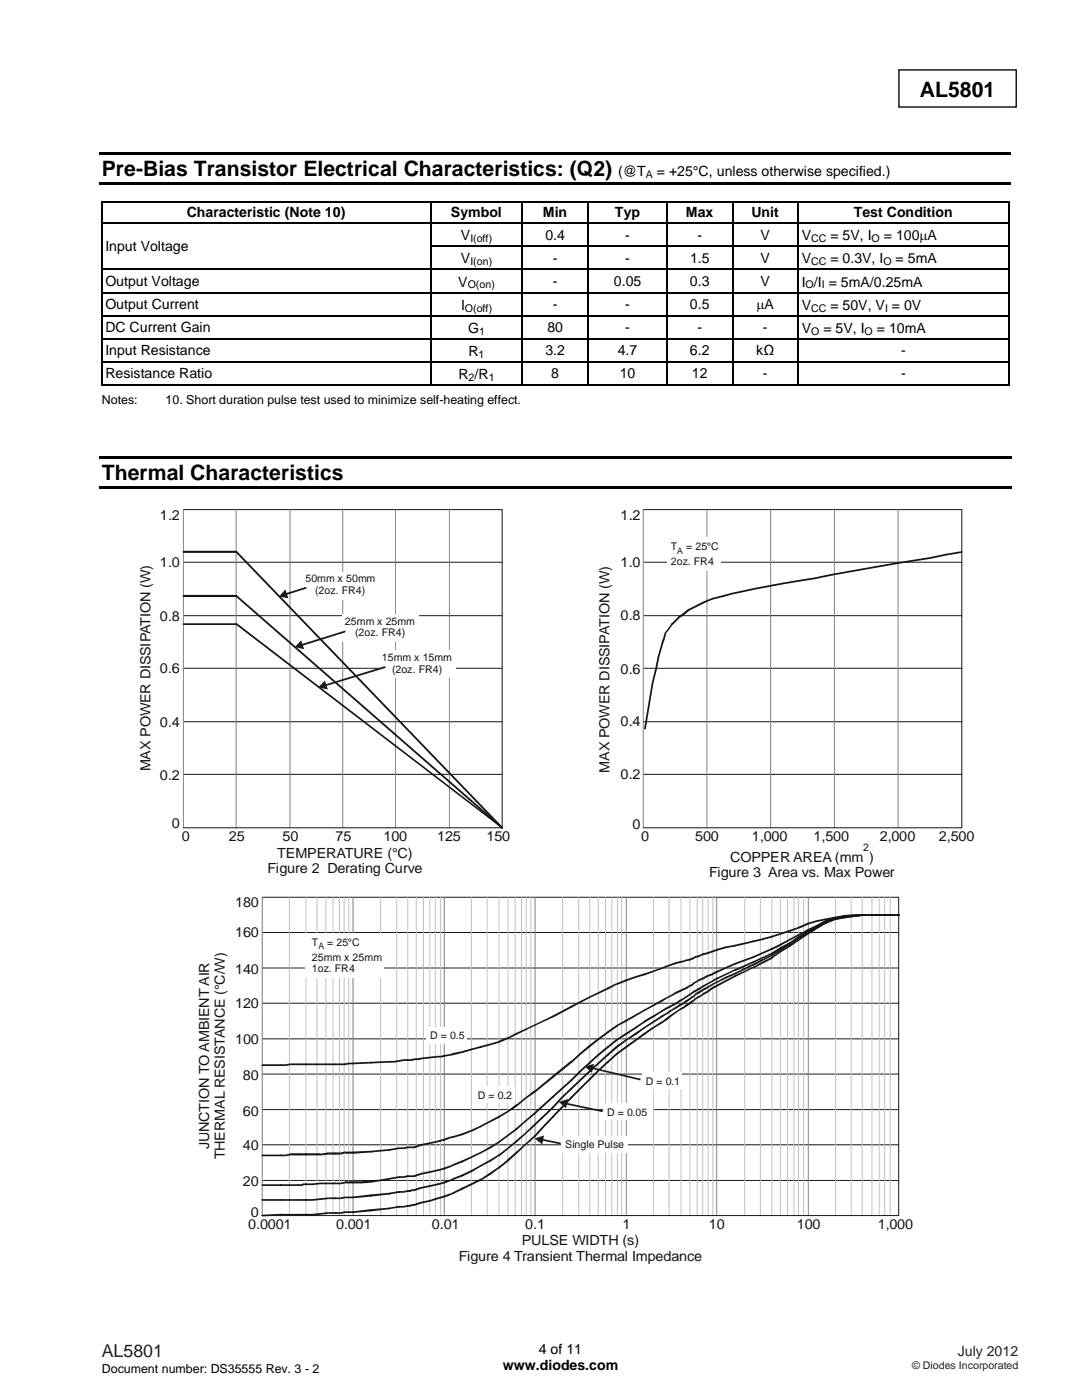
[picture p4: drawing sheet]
<svg xmlns="http://www.w3.org/2000/svg" width="216mm" height="279mm" viewBox="0 0 216 279" stroke-linecap="round" stroke-linejoin="round" font-family="sans-serif">
<defs><g id="words">
<g font-size="4.2">
<text x="183.6" y="19.3">AL5801</text>
<text x="20.3" y="35.2">Pre-Bias Transistor Electrical Characteristics: (Q2)</text>
<text x="20.3" y="95.8">Thermal Characteristics</text>
</g>
<text font-size="3.5" fill="#231f20" x="20.3" y="270.9">AL5801</text>
<g font-size="2.8">
<text x="123.4" y="35.2">(@T</text>
<text x="131.1" y="35.2">= +25°C, unless otherwise specified.)</text>
<text x="37.3" y="43.4">Characteristic (Note 10)</text>
<text x="90" y="43.4">Symbol</text>
<text x="92" y="47.9">V</text>
<text x="108.3" y="43.4">Min</text>
<text x="108.8" y="47.8">0.4</text>
<text x="122.7" y="43.4">Typ</text>
<text x="124.8" y="47.8">-</text>
<text x="136.9" y="43.4">Max</text>
<text x="139.2" y="47.8">-</text>
<text x="149.9" y="43.4">Unit</text>
<text x="151.8" y="47.8">V</text>
<text x="160" y="47.9">V</text>
<text x="165.7" y="47.9">= 5V, I</text>
<text x="170.4" y="43.4">Test Condition</text>
<text x="176.4" y="47.9">= 100μA</text>
<text x="21" y="50.1">Input Voltage</text>
<text x="92" y="52.6">V</text>
<text x="110.3" y="52.4">-</text>
<text x="124.8" y="52.4">-</text>
<text x="137.7" y="52.4">1.5</text>
<text x="151.8" y="52.4">V</text>
<text x="160" y="52.6">V</text>
<text x="165.7" y="52.6">= 0.3V, I</text>
<text x="178.7" y="52.6">= 5mA</text>
<text x="21" y="57">Output Voltage</text>
<text x="91.4" y="57.2">V</text>
<text x="110.3" y="57">-</text>
<text x="122.5" y="57">0.05</text>
<text x="137.7" y="57">0.3</text>
<text x="151.8" y="57">V</text>
<text x="160" y="57.2">I /I = 5mA/0.25mA</text>
<text x="21" y="61.7">Output Current</text>
<text x="92" y="61.8">I</text>
<text x="110.3" y="61.7">-</text>
<text x="124.8" y="61.7">-</text>
<text x="137.7" y="61.7">0.5</text>
<text x="151" y="61.8">μA</text>
<text x="160" y="61.8">V</text>
<text x="165.7" y="61.8">= 50V, V = 0V</text>
<text x="21" y="66.3">DC Current Gain</text>
<text x="21" y="70.9">Input Resistance</text>
<text x="93.4" y="66.4">G</text>
<text x="93.5" y="71.1">R</text>
<text x="108.8" y="70.9">3.2</text>
<text x="109.2" y="66.3">80</text>
<text x="123.3" y="70.9">4.7</text>
<text x="124.7" y="66.3">-</text>
<text x="137.7" y="70.9">6.2</text>
<text x="139.2" y="66.3">-</text>
<text x="150.9" y="70.9">kΩ</text>
<text x="152.2" y="66.3">-</text>
<text x="160" y="66.4">V</text>
<text x="164.3" y="66.4">= 5V, I</text>
<text x="175" y="66.4">= 10mA</text>
<text x="179.8" y="70.9">-</text>
<text x="21" y="75.5">Resistance Ratio</text>
<text x="91.5" y="75.7">R /R</text>
<text x="110" y="75.5">8</text>
<text x="123.7" y="75.5">10</text>
<text x="138.1" y="75.5">12</text>
<text x="152.2" y="75.5">-</text>
<text x="179.8" y="75.5">-</text>
<text x="100.3" y="273.5">www.diodes.com</text>
<text x="107.5" y="270.2">4 of 11</text>
</g>
<g font-size="2.8" fill="#131516">
<text x="31.9" y="103.7">1.2</text>
<text x="123.8" y="103.7">1.2</text>
<text x="31.9" y="113.2">1.0</text>
<text x="123.8" y="113.2">1.0</text>
<text x="31.9" y="124">0.8</text>
<text x="123.8" y="123.8">0.8</text>
<text x="31.9" y="134.4">0.6</text>
<text x="123.8" y="134.5">0.6</text>
<text x="31.9" y="145.1">0.4</text>
<text x="123.8" y="145">0.4</text>
<text x="30.1" y="153.9" transform="rotate(-90 30.1 153.9)">MAX POWER DISSIPATION (W)</text>
<text x="31.9" y="155.6">0.2</text>
<text x="121.6" y="154.2" transform="rotate(-90 121.6 154.2)">MAX POWER DISSIPATION (W)</text>
<text x="123.8" y="155.6">0.2</text>
<text x="34.3" y="165.2">0</text>
<text x="36.3" y="167.7">0</text>
<text x="45.7" y="167.7">25</text>
<text x="56.3" y="167.7">50</text>
<text x="67" y="167.7">75</text>
<text x="76.5" y="167.7">100</text>
<text x="87.2" y="167.7">125</text>
<text x="97.1" y="167.7">150</text>
<text x="126.2" y="165.5">0</text>
<text x="127.9" y="167.8">0</text>
<text x="138.7" y="167.8">500</text>
<text x="150" y="167.8">1,000</text>
<text x="162.3" y="167.8">1,500</text>
<text x="175.5" y="167.8">2,000</text>
<text x="187.3" y="167.8">2,500</text>
<text x="55.3" y="171.1">TEMPERATURE (°C)</text>
<text x="145.7" y="172">COPPER AREA (mm )</text>
<text x="53.4" y="174.3">Figure 2 Derating Curve</text>
<text x="141.5" y="175.1">Figure 3 Area vs. Max Power</text>
<text x="46.9" y="181">180</text>
<text x="46.9" y="187">160</text>
<text x="46.9" y="194.3">140</text>
<text x="46.9" y="201.2">120</text>
<text x="46.9" y="208.4">100</text>
<text x="48.4" y="215.5">80</text>
<text x="48.4" y="222.6">60</text>
<text x="41.7" y="229.4" transform="rotate(-90 41.7 229.4)">JUNCTION TO AMBIENT AIR</text>
<text x="44.9" y="231.4" transform="rotate(-90 44.9 231.4)">THERMAL RESISTANCE (°C/W)</text>
<text x="48.4" y="229.6">40</text>
<text x="48.4" y="236.6">20</text>
<text x="49.5" y="245.2">0.0001</text>
<text x="50" y="242.8">0</text>
<text x="67" y="245.2">0.001</text>
<text x="86.2" y="245.2">0.01</text>
<text x="104.8" y="245.2">0.1</text>
<text x="124.2" y="245.2">1</text>
<text x="141.5" y="245.2">10</text>
<text x="159" y="245.2">100</text>
<text x="175.1" y="245.2">1,000</text>
<text x="91.5" y="251.7">Figure 4 Transient Thermal Impedance</text>
<text x="104.1" y="248.5">PULSE WIDTH (s)</text>
</g>
<text font-size="2.8" fill="#231f20" x="191.1" y="270.6">July 2012</text>
<g font-size="2.5">
<text x="20.3" y="80.7">Notes:</text>
<text x="33" y="80.7">10. Short duration pulse test used to minimize self-heating effect.</text>
<text x="20.3" y="274">Document number: DS35555 Rev. 3 - 2</text>
</g>
<g font-size="2.1">
<text x="128.9" y="35.5">A</text>
<text x="93.9" y="48.3">I(off)</text>
<text x="93.9" y="52.9">I(on)</text>
<text x="161.9" y="48.3">CC</text>
<text x="161.9" y="52.9">CC</text>
<text x="173.9" y="48.3">O</text>
<text x="176.3" y="52.9">O</text>
<text x="93.3" y="57.6">O(on)</text>
<text x="160.8" y="57.6">O</text>
<text x="164" y="57.6">I</text>
<text x="92.8" y="62.2">O(off)</text>
<text x="161.9" y="62.2">CC</text>
<text x="176.6" y="62.2">I</text>
<text x="95.5" y="71.4">1</text>
<text x="95.6" y="66.8">1</text>
<text x="161.9" y="66.8">O</text>
<text x="172.5" y="66.8">O</text>
<text x="93.5" y="76">2</text>
<text x="97.5" y="76">1</text>
</g>
<g font-size="2.1" fill="#131516">
<text x="133.9" y="109.7">T</text>
<text x="133.9" y="112.8">2oz. FR4</text>
<text x="136.9" y="109.7">= 25°C</text>
<text x="60.9" y="116.2">50mm x 50mm</text>
<text x="62.9" y="118.6">(2oz. FR4)</text>
<text x="68.8" y="124.7">25mm x 25mm</text>
<text x="70.9" y="127">(2oz. FR4)</text>
<text x="76.2" y="131.8">15mm x 15mm</text>
<text x="78.2" y="134.2">(2oz. FR4)</text>
<text x="172.3" y="169.9">2</text>
<text x="62.2" y="188.7">T</text>
<text x="62.2" y="191.7">25mm x 25mm</text>
<text x="65.3" y="188.7">= 25°C</text>
<text x="62.2" y="194">1oz. FR4</text>
<text x="85.9" y="207.4">D = 0.5</text>
<text x="95.3" y="219.2">D = 0.2</text>
<text x="128.9" y="216.5">D = 0.1</text>
<text x="121.2" y="222.6">D = 0.05</text>
<text x="112.8" y="229.1">Single Pulse</text>
</g>
<text font-size="2.1" fill="#231f20" x="182" y="273.2">© Diodes Incorporated</text>
<g font-size="1.8" fill="#131516">
<text x="135.1" y="110.5">A</text>
<text x="63.6" y="189.4">A</text>
</g>
</g></defs>
<path d="M179.4 13.9h23.4v7.5h-23.4z" fill="none" stroke="#000" stroke-width=".26"/>
<g fill="#000">
<path d="M19.8 30.3h181.9v.5h-181.9zM19.8 36.4h181.9v.5h-181.9zM20.2 40.2h.2v.2h-.2zM20.2 44.4h.2v.3h-.2zM20.2 49h.2v.3h-.2zM20.2 53.6h.2v.3h-.2zM20.2 58.3h.2v.2h-.2zM85.8 40.2h.2v.2h-.2zM85.8 44.4h.2v.3h-.2zM85.8 49h.2v.3h-.2zM85.8 53.6h.2v.3h-.2zM85.8 58.3h.2v.2h-.2z"/>
<path d="M104.1 40.2h.3v.2h-.3zM104.1 44.4h.3v.3h-.3zM104.1 49h.3v.3h-.3zM104.1 53.6h.3v.3h-.3zM104.1 58.3h.3v.2h-.3zM117.2 40.2h.3v.2h-.3zM117.2 44.4h.3v.3h-.3zM117.2 49h.3v.3h-.3zM117.2 53.6h.3v.3h-.3zM117.2 58.3h.3v.2h-.3zM133 40.2h.2v.2h-.2zM133 44.4h.2v.3h-.2z"/>
<path d="M133 49h.2v.3h-.2zM133 53.6h.2v.3h-.2zM133 58.3h.2v.2h-.2zM146 40.2h.3v.2h-.3zM146 44.4h.3v.3h-.3zM146 49h.3v.3h-.3zM146 53.6h.3v.3h-.3zM146 58.3h.3v.2h-.3zM159.2 40.2h.2v.2h-.2zM159.2 44.4h.2v.3h-.2zM159.2 49h.2v.3h-.2zM159.2 53.6h.2v.3h-.2z"/>
<path d="M159.2 58.3h.2v.2h-.2zM201.2 40.2h.2v.2h-.2zM201.2 44.4h.2v.3h-.2zM201.2 49h.2v.3h-.2zM201.2 53.6h.2v.3h-.2zM201.2 58.3h.2v.2h-.2zM20.2 62.9h.2v.3h-.2zM20.2 67.5h.2v.3h-.2zM20.2 72.1h.2v.3h-.2zM85.8 62.9h.2v.3h-.2zM85.8 67.5h.2v.3h-.2zM85.8 72.1h.2v.3h-.2z"/>
<path d="M104.1 62.9h.3v.3h-.3zM104.1 67.5h.3v.3h-.3zM104.1 72.1h.3v.3h-.3zM117.2 62.9h.3v.3h-.3zM117.2 67.5h.3v.3h-.3zM117.2 72.1h.3v.3h-.3zM133 62.9h.2v.3h-.2zM133 67.5h.2v.3h-.2zM133 72.1h.2v.3h-.2zM146 62.9h.3v.3h-.3zM146 67.5h.3v.3h-.3zM146 72.1h.3v.3h-.3z"/>
<path d="M159.2 62.9h.2v.3h-.2zM159.2 67.5h.2v.3h-.2zM159.2 72.1h.2v.3h-.2zM201.2 62.9h.2v.3h-.2zM201.2 67.5h.2v.3h-.2zM201.2 72.1h.2v.3h-.2zM201.2 76.7h.2v.3h-.2zM19.8 91h182.2v.5h-182.2zM19.8 97.1h182.2v.5h-182.2z"/>
</g>
<g fill="none" stroke="#000" stroke-width=".25">
<path d="M20.2 40.3h65.6M20.3 40.4v4M20.3 44.7v4.3M20.3 49.3v4.3M20.3 53.9v4.4M20.3 58.5v4.4M20.4 44.5h65.4M20.4 53.8h65.4M20.4 58.4h65.4M85.9 40.4v4M85.9 44.7v4.3M85.9 49.3v4.3"/>
<path d="M85.9 53.9v4.4M85.9 58.5v4.4M86 40.3h18.1M86 44.5h18.1M86 49.1h18.1M86 53.8h18.1M86 58.4h18.1M104.2 40.4v4M104.2 44.7v4.3M104.2 49.3v4.3M104.2 53.9v4.4M104.2 58.5v4.4"/>
<path d="M104.4 40.3h12.8M104.4 44.5h12.8M104.4 49.1h12.8M104.4 53.8h12.8M104.4 58.4h12.8M117.3 40.4v4M117.3 44.7v4.3M117.3 49.3v4.3M117.3 53.9v4.4M117.3 58.5v4.4M117.5 40.3h15.5M117.5 44.5h15.5"/>
<path d="M117.5 49.1h15.5M117.5 53.8h15.5M117.5 58.4h15.5M133.1 40.4v4M133.1 44.7v4.3M133.1 49.3v4.3M133.1 53.9v4.4M133.1 58.5v4.4M133.2 40.3h12.8M133.2 44.5h12.8M133.2 49.1h12.8M133.2 53.8h12.8"/>
<path d="M133.2 58.4h12.8M146.2 40.4v4M146.2 44.7v4.3M146.2 49.3v4.3M146.2 53.9v4.4M146.2 58.5v4.4M146.3 40.3h12.9M146.3 44.5h12.9M146.3 49.1h12.9M146.3 53.8h12.9M146.3 58.4h12.9M159.3 40.4v4"/>
<path d="M159.3 44.7v4.3M159.3 49.3v4.3M159.3 53.9v4.4M159.3 58.5v4.4M159.4 40.3h41.8M159.4 44.5h41.8M159.4 49.1h41.8M159.4 53.8h41.8M159.4 58.4h41.8M201.3 40.4v4M201.3 44.7v4.3M201.3 49.3v4.3"/>
<path d="M201.3 53.9v4.4M201.3 58.5v4.4M20.2 76.9h65.6M20.3 63.2v4.3M20.3 67.8v4.3M20.3 72.4v4.6M20.4 63h65.4M20.4 67.6h65.4M20.4 72.2h65.4M85.9 63.2v4.3M85.9 67.8v4.3M85.9 72.4v4.6"/>
<path d="M86 63h18.1M86 67.6h18.1M86 72.2h18.1M86 76.9h18.1M104.2 63.2v4.3M104.2 67.8v4.3M104.2 72.4v4.6M104.4 63h12.8M104.4 67.6h12.8M104.4 72.2h12.8M104.4 76.9h12.8M117.3 63.2v4.3"/>
<path d="M117.3 67.8v4.3M117.3 72.4v4.6M117.5 63h15.5M117.5 67.6h15.5M117.5 72.2h15.5M117.5 76.9h15.5M133.1 63.2v4.3M133.1 67.8v4.3M133.1 72.4v4.6M133.2 63h12.8M133.2 67.6h12.8M133.2 72.2h12.8"/>
<path d="M133.2 76.9h12.8M146.2 63.2v4.3M146.2 67.8v4.3M146.2 72.4v4.6M146.3 63h12.9M146.3 67.6h12.9M146.3 72.2h12.9M146.3 76.9h12.9M159.3 63.2v4.3M159.3 67.8v4.3M159.3 72.4v4.6M159.4 63h41.8"/>
<path d="M159.4 67.6h41.8M159.4 72.2h41.8M159.4 76.9h41.8M201.3 63.2v4.3M201.3 67.8v4.3M201.3 72.4v4.6"/>
</g>
<path d="M36.6 112.2h63.6M36.6 101.7h63.6v63.5h-63.6M36.6 133.4h63.6M36.6 122.9h63.6M36.6 154.5h63.6M36.6 144h63.6" fill="none" stroke="#131516" stroke-width=".2"/>
<path d="M36.6 101.7v63.5M47.1 101.7v63.5M57.9 101.7v63.5M68.4 101.7v63.5M78.9 101.7v63.5M89.7 101.7v63.5" fill="none" stroke="#7d8487" stroke-width=".2"/>
<g fill="#131516">
<path d="M36.6 109.9v.4l-.2-.2zM36.6 109.9h10.5v.4h-10.5zM47.1 109.9l.2 .1v.3h-.2z"/>
<path d="M46.9 110.1l.2-.2 .2 .1-.3 .3zM47.3 110l53 55-.3 .3-53-55zM100 165.3l.3-.3 .1 .2-.2 .2z"/>
<path d="M36.6 118.7v.4l-.2-.2zM36.6 118.7h10.5v.4h-10.5zM47.1 118.7l.2 .1v.3h-.2z"/>
<path d="M47 118.8h.3l-.3 .3zM47.3 118.8l53 46.2-.3 .3-53-46.2zM100 165.3l.3-.3 .1 .2-.2 .2z"/>
<path d="M36.5 124.4l.1 .3-.2-.1zM36.6 124.4h10.5v.3h-10.5zM47.1 124.4h.2v.3h-.2z"/>
<path d="M47.1 124.4h.2l-.3 .3-.1-.1zM47.3 124.4l53 40.6-.2 .3-53.1-40.6zM100.3 165l.1 .3-.2 .1-.1-.1z"/>
</g>
<g fill="#fff">
<path d="M60.4 114.2h15.2v5.5h-15.2z"/>
<path d="M68.4 122.6h15.2v5.4h-15.2z"/>
<path d="M75.8 129.9h15.2v5.4h-15.2z"/>
</g>
<g fill="#1f1a17">
<path d="M60.2 128.5l8.7-2.7 .1 .4-8.7 2.7z"/>
<path d="M64.9 136.6l11.9-3.7 .2 .4-12 3.6z"/>
<path d="M57 118.4l4.1-1.3 .1 .4-4 1.2z"/>
</g>
<g fill="#1f1a17">
<path d="M60.1 127.8l.6 1.8-1.9-.5 1.9 .5-1.9-.5z" fill-rule="evenodd"/>
<path d="M63.5 137.2l1.3-1.4 .6 1.8z" fill-rule="evenodd"/>
<path d="M56.9 117.6l.6 1.8-1.8-.3 1.8 .3-1.8-.3z" fill-rule="evenodd"/>
</g>
<path d="M128.4 112.2h63.5M128.4 101.7h63.5v63.5h-63.5M128.4 133.4h63.5M128.4 122.9h63.5M128.4 154.5h63.5M128.4 144h63.5" fill="none" stroke="#131516" stroke-width=".2"/>
<path d="M128.4 101.7v63.5M141.1 101.7v63.5M153.8 101.7v63.5M166.5 101.7v63.5M179.2 101.7v63.5" fill="none" stroke="#7d8487" stroke-width=".2"/>
<g fill="#131516">
<path d="M128.5 145.4l.4 .1-.3 .1zM129 142.3l.4 .1-.5 3.1-.4-.1zM129.5 139.3l.4 .1-.5 3-.4-.1zM130 136.2l.4 .1-.5 3.1-.4-.1zM130 136.2h.2zM130.7 133.5l.4 .1-.7 2.7-.4-.1zM130.8 133.4l.3 .2-.4-.1z"/>
<path d="M130.7 133.5l.4 .1-.3 .1zM131.2 131l.4 .1-.5 2.5-.4-.1zM131.2 131h.2zM131.9 128.6l.3 .1-.6 2.4-.4-.1zM131.9 128.5l.2 .1zM132.2 127.5l.4 .2-.4 1-.3-.2zM132.4 127.6l.2 .1zM132.6 126.4l.3 .1-.3 1.2-.4-.1zM132.6 126.3l.2 .1zM133.3 125.5l.2 .2-.7 .8-.2-.2zM133.4 125.6l.1 .1zM133.9 124.5l.3 .2-.7 1-.2-.2zM133.9 124.5l.3-.1 .1 .2-.1 .1z"/>
<path d="M133.9 124.5l.3 .2h-.3zM133.9 124.5l.6-.5 .2 .2-.5 .5zM134.6 124.1l.1 .1zM135.3 123.1l.3 .3-.9 .8-.2-.2zM135.3 123l.2 .2zM135.3 123l1-.6 .3 .3-1 .7zM136.5 122.5l.1 .2zM136.3 122.4l1-.9 .3 .4-1 .8zM137.3 121.5l.2 .2zM137.4 121.5l1.4-.7 .1 .4-1.3 .7zM138.8 120.8l1.7-.8 .1 .3-1.7 .9zM140.5 120v.2zM140.5 120l1.7-.7v.4l-1.7 .6zM142.2 119.3v.2zM142.2 119.3l2-.5 .1 .3-2.1 .6zM144.2 118.8l.2 .2-.1 .1z"/>
<path d="M144.1 118.9l.1-.1 .1 .3zM144.2 118.8l1.8-.5 .1 .3-1.8 .5zM146 118.3l.1 .2zM146 118.3l2.4-.5 .1 .3-2.4 .5zM148.4 117.8l2.4-.5 .1 .3-2.4 .5zM150.8 117.3l.1 .2zM150.8 117.3l2.7-.5 .1 .3-2.7 .5zM153.5 116.8l2.7-.5 .1 .3-2.7 .5zM156.2 116.3l.1 .1zM156.2 116.3l3.1-.5 .1 .3-3.1 .5zM159.3 115.8l.1 .1zM159.3 115.8l3.2-.5 .1 .3-3.2 .5zM162.6 115.4v.2zM162.5 115.3l3.2-.7 .1 .3-3.2 .7zM165.7 114.6l.1 .1zM165.7 114.6l6.6-1.2 .1 .3-6.6 1.2zM172.3 113.4l.1 .2zM172.3 113.4l6.8-1.2 .1 .3-6.8 1.2zM179.1 112.2l.1 .2zM179.1 112.2l6.5-1 .1 .3-6.5 1zM185.7 111.4v.1zM185.6 111.2l3.2-.7 .1 .3-3.2 .7zM188.8 110.5l.1 .2zM188.8 110.5l3-.5 .1 .3-3 .5zM191.8 110l.3 .2-.2 .1z"/>
</g>
<path d="M133.3 107.3h10.5v6.7h-10.5z" fill="#fff"/>
<path d="M52.3 179.1h127v63.5h-127M52.3 193.2h127M52.3 186.1h127M52.3 214.4h127M52.3 207.3h127M52.3 200.2h127M52.3 235.6h127M52.3 228.5h127M52.3 221.4h127" fill="none" stroke="#131516" stroke-width=".2"/>
<g fill="none" stroke="#c0c1c5" stroke-width=".2">
<path d="M57.7 179.1v63.5M61 179.1v63.5M63.2 179.1v63.5M65 179.1v63.5M66.5 179.1v63.5M67.7 179.1v63.5M68.7 179.1v63.5M69.6 179.1v63.5M75.9 179.1v63.5M79.2 179.1v63.5M81.4 179.1v63.5M83.1 179.1v63.5"/>
<path d="M84.5 179.1v63.5M85.8 179.1v63.5M86.9 179.1v63.5M87.9 179.1v63.5M94.1 179.1v63.5M97.2 179.1v63.5M99.6 179.1v63.5M101.3 179.1v63.5M102.8 179.1v63.5M104.1 179.1v63.5M105 179.1v63.5M105.9 179.1v63.5"/>
<path d="M112.3 179.1v63.5M115.5 179.1v63.5M117.7 179.1v63.5M119.4 179.1v63.5M120.8 179.1v63.5M122.1 179.1v63.5M123.2 179.1v63.5M124 179.1v63.5M130.4 179.1v63.5M133.5 179.1v63.5M135.9 179.1v63.5M137.7 179.1v63.5"/>
<path d="M139.1 179.1v63.5M140.2 179.1v63.5M141.3 179.1v63.5M142.2 179.1v63.5M148.6 179.1v63.5M151.7 179.1v63.5M154 179.1v63.5M155.7 179.1v63.5M157.1 179.1v63.5M158.4 179.1v63.5M159.3 179.1v63.5M160.4 179.1v63.5"/>
<path d="M166.7 179.1v63.5M169.8 179.1v63.5M172 179.1v63.5M174 179.1v63.5M175.4 179.1v63.5M176.5 179.1v63.5M177.6 179.1v63.5"/>
</g>
<path d="M52.3 179.1v63.5M70.4 179.1v63.5M88.6 179.1v63.5M106.8 179.1v63.5M125 179.1v63.5M143 179.1v63.5M161.3 179.1v63.5" fill="none" stroke="#7d8487" stroke-width=".2"/>
<g fill="#131516">
<path d="M52.2 212.6l.1-.2v.3zM52.3 212.4h3.7v.3h-3.7zM56 212.4l.1 .1v.2h-.1z"/>
<path d="M55.8 212.6l.2-.2v.3zM56 212.4h.9v.3h-.9zM56.9 212.6l.1 .1zM56.9 212.4l.9-.2 .1 .4-.9 .1zM57.8 212.2l.1 .2zM57.9 212.2h.9v.4h-.9zM58.8 212.2h.8v.4h-.8zM59.6 212.2l.2 .1v.3h-.2z"/>
<path d="M59.4 212.4l.2-.2v.4zM59.6 212.2h.7v.4h-.7zM60.3 212.2h.2v.4h-.2zM60.5 212.2h.5v.4h-.5zM61 212.2l.2 .1v.3h-.2z"/>
<path d="M60.9 212.4l.1-.2v.4zM61 212.2h.6v.4h-.6zM61.6 212.2h.7v.4h-.7zM62.3 212.2h1.6v.4h-1.6zM63.9 212.2h1.6v.4h-1.6zM65.5 212.2h.8v.4h-.8zM66.3 212.2h.6v.4h-.6zM66.9 212.2l.2 .1v.3h-.2z"/>
<path d="M66.7 212.4l.2-.2v.4zM66.9 212.2h1.1v.4h-1.1zM68 212.2h.8v.4h-.8zM68.8 212.4v.2zM68.7 212.2l.9-.1 .1 .3-.9 .2zM69.6 212.1v.1zM69.6 212.1h.8v.3h-.8zM70.4 212.1l.2 .1-.1 .2z"/>
<path d="M70.2 212.2l.2-.1v.3zM70.4 212.1l3.7-.2v.3l-3.7 .2zM74.1 211.9l.2 .2-.1 .1z"/>
<path d="M73.9 212l.2-.1v.3h-.2zM74.1 211.9l3.6-.2v.4l-3.6 .1zM77.7 211.7l.2 .2-.2 .2z"/>
<path d="M77.6 211.8l.1-.1v.4h-.1zM77.7 211.7h1v.4h-1zM78.7 211.9v.2zM78.7 211.7l.9-.1 .1 .3-1 .2zM79.6 211.6l.9-.2 .1 .3-.9 .2zM80.5 211.4v.2zM80.5 211.4h.9v.3h-.9zM81.4 211.4l.1 .2-.1 .1z"/>
<path d="M81.2 211.4h.2v.3l-.2-.1zM81.4 211.4h.4v.3h-.4zM81.8 211.4h.3v.3h-.3zM82.1 211.6l.1 .1zM82 211.4l.5-.2 .2 .4-.5 .1zM82.5 211.2l.1 .2zM82.6 211.2h.5v.4h-.5zM83.1 211.2l.2 .2-.2 .2z"/>
<path d="M83 211.2l.1 .4-.2-.2zM83.1 211.2h.5v.4h-.5zM83.6 211.4l.1 .2zM83.5 211.2l.7-.1v.3l-.5 .2zM84.2 211.1v.1zM84.2 211.1l1.6-.2v.3l-1.6 .2zM85.8 211.1v.1zM85.8 210.9l1.6-.2v.4l-1.6 .1zM87.4 210.7v.2zM87.4 210.7h.6v.4h-.6zM88 210.9l.1 .2zM88 210.7l.6-.2 .1 .4-.6 .2zM88.6 210.5l.2 .1-.1 .3z"/>
<path d="M88.5 210.5h.1v.4zM88.6 210.5l1.1-.1v.3l-1.1 .2zM89.7 210.5l.1 .2zM89.7 210.4l.8-.3 .1 .4-.8 .2zM90.5 210.1v.2zM90.5 210.1l1.8-.3v.3l-1.7 .4zM92.3 209.8l.2 .3h-.2z"/>
<path d="M92.1 209.9l.1-.1 .2 .3-.3-.1zM92.2 209.8l1.8-.5 .1 .3-1.7 .5zM94 209.3l.1 .1zM94 209.3l1.9-.5 .1 .3-1.9 .5zM95.9 208.8l.2 .1-.1 .2z"/>
<path d="M95.8 208.9l.1-.1 .1 .3-.2-.1zM95.9 208.8l1.9-.5 .1 .3-1.9 .5zM97.9 208.4v.2zM97.8 208.3l1.8-.5 .1 .3-1.8 .5zM99.6 207.8h.1v.3z"/>
<path d="M99.4 207.8h.1l.2 .3h-.2zM99.5 207.8l1.8-.8 .1 .3-1.7 .8zM101.3 207.2l.1 .1zM101.3 207.1l1.7-1 .1 .4-1.7 .8zM103 206.1l.2 .1-.1 .3z"/>
<path d="M102.9 206.2l.1-.1 .1 .4zM103 206.1l3.7-1.7 .1 .3-3.7 1.8zM106.7 204.4l.1 .1v.2z"/>
<path d="M106.7 204.4l.1 .3-.2-.1zM106.7 204.4l3.6-1.7 .1 .3-3.6 1.7zM110.3 202.7l.3 .2-.2 .1z"/>
<path d="M110.2 202.8l.1-.1 .2 .3-.3-.1zM110.3 202.7l3.7-2 .1 .4-3.6 1.9zM114 200.7l.2 .1-.1 .3z"/>
<path d="M114 200.7l.1 .4-.2-.1zM114 200.7l3.6-1.8 .2 .2-3.7 2zM117.6 198.9l.3 .1-.1 .1z"/>
<path d="M117.5 198.9h.1l.2 .2zM117.6 198.9l3.6-1.8 .2 .3-3.6 1.7zM121.2 197.1l.3 .1-.1 .2z"/>
<path d="M121.2 197.2v-.1l.2 .3-.2-.1zM121.2 197.1l1.7-.9 .2 .3-1.7 .9zM122.9 196.2l.1 .2zM123 196.2l1.9-.7 .2 .3-2 .8zM124.9 195.5l.2 .1v.2z"/>
<path d="M124.8 195.6l.1-.1 .2 .3-.3-.1zM124.9 195.5l1.9-.7 .1 .3-1.8 .7zM126.8 194.8v.2zM126.8 194.8l1.7-.5 .2 .3-1.8 .5zM128.5 194.3l.3 .1-.1 .2z"/>
<path d="M128.4 194.4l.1-.1 .2 .3-.3-.1zM128.5 194.3l3.6-1.2 .1 .3-3.5 1.2zM132.1 193.1l.1 .1v.2z"/>
<path d="M131.9 193.2l.1-.1 .2 .3zM132 193.1l1-.4 .1 .3-.9 .4zM133 192.7l.9-.4 .1 .4-.9 .3zM133.9 192.3l1-.3 .1 .3-1 .4zM134.9 192l.1 .2zM134.9 192l.8-.2 .1 .4-.8 .1zM135.7 191.8l.2 .2-.1 .2z"/>
<path d="M135.6 191.9l.1-.1 .1 .4-.2-.1zM135.7 191.8l.6-.1 .1 .3-.6 .2zM136.4 191.8v.2zM136.3 191.7l.5-.2 .1 .3-.5 .2zM136.8 191.5v.2zM136.8 191.5l.8-.2 .1 .4-.8 .1zM137.6 191.3l.2 .1v.2l-.1 .1z"/>
<path d="M137.5 191.4l.1-.1 .1 .4zM137.6 191.3l.5-.1 .1 .3-.5 .2zM138.1 191.3l.1 .2zM138 191.2l.3-.2 .2 .3-.3 .2zM138.3 191l.4-.2 .2 .3-.4 .2zM138.7 190.8l.1 .2zM138.7 190.8l.7-.1v.3l-.6 .2zM139.4 190.7l.1 .1-.1 .2z"/>
<path d="M139.2 190.8l.2-.1v.3zM139.4 190.7l.7-.4 .2 .3-.9 .4zM140.1 190.2l.1 .2zM140.1 190.2l1-.1v.3l-.9 .3zM141.1 190.2l.1 .2zM141.1 190.1l.9-.4 .2 .4-1 .3zM142 189.7l1-.3 .1 .3-.9 .4zM143 189.4l.2 .1-.1 .2z"/>
<path d="M142.9 189.5l.1-.1 .1 .3h-.3zM143 189.4l1.7-.5 .2 .3-1.8 .5zM144.7 188.9l.1 .2zM144.8 188.9l1.8-.3 .1 .3-1.9 .3zM146.6 188.6h.3l-.2 .3z"/>
<path d="M146.5 188.7l.1-.1 .1 .3zM146.6 188.6l3.7-.9 .1 .3-3.7 .9zM150.3 187.7l.2 .1-.1 .2z"/>
<path d="M150.2 187.7l.2 .3h-.2zM150.3 187.7l1.8-.4v.3l-1.7 .4zM152.1 187.5v.1zM152.1 187.3l1.8-.5 .1 .3-1.9 .5zM153.9 186.8l.3 .1-.2 .2z"/>
<path d="M153.8 186.9l.1-.1 .1 .3zM153.9 186.8l3.7-1.2v.3l-3.6 1.2zM157.6 185.6h.1l.1 .2-.2 .1z"/>
<path d="M157.5 185.7l.1-.1v.3zM157.6 185.6l1.9-.7 .1 .4-2 .6zM159.5 185.1l.1 .2zM159.4 184.9l1.8-.7 .2 .3-1.8 .8zM161.2 184.2h.2v.3z"/>
<path d="M161.1 184.2l.1-.1 .1 .4zM161.2 184.1l1.8-.5 .1 .4-1.8 .5zM163 183.6v.2zM163 183.6l1.8-.3v.3l-1.7 .4zM164.8 183.3l.1 .2-.1 .1z"/>
<path d="M164.6 183.4l.2-.1v.3zM164.8 183.3l1.7-.3v.3l-1.7 .3zM166.5 183v.1zM166.5 183l1.9-.4v.4l-1.9 .3zM168.4 182.6l.2 .1-.2 .3z"/>
<path d="M168.3 182.6l.1 .4-.2-.2zM168.4 182.6l1.8-.1v.3l-1.8 .2zM170.2 182.5v.1zM170.2 182.5h1.8v.3h-1.8zM172 182.5h.2v.2l-.2 .1z"/>
<path d="M172 182.5v.3l-.1-.2zM172 182.5h3.7v.3h-3.7zM175.7 182.5h.2v.2l-.2 .1z"/>
<path d="M175.6 182.5l.1 .3-.2-.2zM175.7 182.5h3.6v.3h-3.6zM179.3 182.5h.2v.2l-.2 .1z"/>
<path d="M52.2 230.4l.1 .4-.1-.2zM52.3 230.4h3.7v.4h-3.7zM56 230.4h.1v.3l-.1 .1z"/>
<path d="M55.9 230.4l.1 .4-.2-.2zM56 230.4h.9v.4h-.9zM56.9 230.6l.1 .2zM56.9 230.4l.9-.1 .1 .3-.9 .2zM57.9 230.2v.2zM57.9 230.2h.9v.4h-.9zM58.8 230.2h.8v.4h-.8zM59.6 230.2l.2 .1v.2l-.2 .1z"/>
<path d="M59.6 230.2v.4l-.2-.2zM59.6 230.2h.7v.4h-.7zM60.3 230.2h.2v.4h-.2zM60.5 230.2h.5v.4h-.5zM61 230.2l.2 .1v.2l-.2 .1z"/>
<path d="M61 230.2v.4l-.1-.2zM61 230.2h.6v.4h-.6zM61.6 230.2h.7v.4h-.7zM62.3 230.2h1.6v.4h-1.6zM63.9 230.4v.2zM63.9 230.3l1.5-.3 .1 .4-1.6 .2zM65.4 230l.1 .3zM65.5 230h.8v.4h-.8zM66.3 230h.6v.4h-.6zM66.9 230l.2 .1v.2l-.2 .1z"/>
<path d="M66.9 230v.4l-.2-.1zM66.9 230h1.1v.4h-1.1zM68 230.3l.1 .1zM68 230l.7-.2 .1 .4-.7 .2zM68.7 229.8l.1 .2zM68.8 229.8h.8v.5h-.8zM69.6 229.8h.8v.5h-.8zM70.4 229.8l.2 .2-.2 .3z"/>
<path d="M70.4 229.8v.5l-.2-.2zM70.4 229.8l3.7-.1v.3l-3.7 .3zM74.1 229.7l.2 .1-.1 .2z"/>
<path d="M73.9 229.7h.1l.1 .3h-.2zM74 229.7l3.7-.4v.4l-3.6 .3zM77.7 229.3l.2 .2-.1 .2z"/>
<path d="M77.6 229.4v-.1l.1 .4zM77.6 229.3l1.1-.1v.3l-1 .2zM78.7 229.2l.9-.2 .1 .3-1 .2zM79.6 229v.2zM79.6 229h.9v.3h-.9zM80.5 229.2l.1 .1zM80.5 229l.8-.2 .1 .4-.8 .1zM81.3 228.8h.1l.1 .3-.1 .1z"/>
<path d="M81.2 228.9l.2-.1v.4h-.2zM81.4 228.8h.4v.4h-.4zM81.8 228.8h.3v.4h-.3zM82.1 228.8h.5v.4h-.5zM82.6 229l.1 .2zM82.5 228.8l.6-.2v.4l-.4 .2zM83.1 228.6l.1 .1-.1 .3z"/>
<path d="M83 228.7l.1-.1v.4l-.2-.1zM83.1 228.6l.4-.1 .2 .3-.6 .2zM83.5 228.5l.1 .1zM83.5 228.5l.7-.2v.3l-.5 .2zM84.2 228.3v.2zM84.2 228.3l1.6-.3 .1 .3-1.7 .3zM85.8 228l1.6-.4v.4l-1.5 .3zM87.4 227.8l.1 .2zM87.3 227.6l.7-.1 .1 .3-.6 .2zM88 227.5l.6-.2 .1 .3-.6 .2zM88.6 227.3l.2 .1-.1 .2z"/>
<path d="M88.5 227.4l.1-.1 .1 .3zM88.6 227.3l1.1-.4 .1 .3-1.1 .4zM89.7 226.9v.1zM89.7 226.9l.8-.2 .1 .3-.8 .2zM90.5 226.9l.1 .1zM90.5 226.7l1.7-.5 .2 .3-1.8 .5zM92.2 226.2l.3 .2-.1 .1z"/>
<path d="M92.1 226.3l.1-.1 .2 .3-.3-.1zM92.2 226.2l1.8-.7 .1 .3-1.7 .7zM94.1 225.7v.1zM94 225.5l1.8-.8 .2 .2-1.9 .9zM95.8 224.7l.3 .1-.1 .1z"/>
<path d="M95.8 224.7l.2 .2h-.2zM95.8 224.7l3.7-2 .2 .4-3.7 1.8zM99.5 222.7l.2 .1v.3z"/>
<path d="M99.4 222.8l.1-.1 .2 .4-.3-.1zM99.5 222.7l1.8-1 .1 .3-1.7 1.1zM101.3 221.9l.1 .1zM101.3 221.7l1.7-1.3 .2 .4-1.8 1.2zM103 220.4l.2 .1v.3z"/>
<path d="M103 220.5l.2 .3h-.2l-.1-.2zM103 220.5l1.7-1.4 .2 .2-1.7 1.5zM104.7 219.1l.1 .1zM104.7 219.1l1.9-1.5 .2 .4-1.9 1.3zM106.6 217.6l.3 .2-.1 .2z"/>
<path d="M106.6 217.7l.2 .3h-.1l-.2-.2zM106.6 217.7l3.6-3 .3 .3-3.7 3zM110.2 214.7l.4 .2-.1 .1z"/>
<path d="M110.2 214.7l.3 .3-.3-.1zM110.2 214.7l3.7-3 .2 .4-3.6 2.9zM113.9 211.7l.3 .2-.1 .2z"/>
<path d="M113.9 211.8l.2 .3-.2-.1zM113.9 211.8l1.8-1.6 .2 .3-1.8 1.6zM115.7 210.2v.1zM115.7 210.2l1.8-1.6 .3 .3-1.9 1.6zM117.5 208.6l.4 .2-.1 .1z"/>
<path d="M117.5 208.6l.3 .3h-.3zM117.5 208.6l1.8-1.4 .2 .3-1.7 1.4zM119.3 207.2l.1 .1zM119.3 207.2l1.9-1.4 .2 .3-1.9 1.4zM121.2 205.8l.3 .2-.1 .1z"/>
<path d="M121.2 205.8l.2 .3h-.2zM121.2 205.8l1.7-1.2 .3 .3-1.8 1.2zM122.9 204.6l.1 .2zM122.9 204.6l2-1.1 .2 .4-2 1zM124.9 203.5l.2 .1v.3z"/>
<path d="M124.9 203.5l.2 .4-.3-.1zM124.9 203.5l3.6-2 .2 .2-3.6 2.2zM128.5 201.5l.2-.1 .1 .3h-.1z"/>
<path d="M128.4 201.6l.1-.1 .2 .2zM128.5 201.5l3.5-2 .2 .4-3.5 1.8zM132 199.5l.2 .1v.3z"/>
<path d="M131.9 199.6l.1-.1 .2 .4-.3-.1zM132 199.5l.9-.5 .2 .3-.9 .6zM132.9 199l1-.5 .2 .3-1 .5zM133.9 198.5l1-.6 .1 .4-.9 .5zM134.9 197.9l.1 .2zM134.9 197.9l.7-.3 .2 .3-.8 .4zM135.6 197.6l.3 .1-.1 .2z"/>
<path d="M135.6 197.7v-.1l.2 .3-.2-.1zM135.6 197.6l.7-.3 .2 .3-.7 .3zM136.3 197.3l.1 .1zM136.3 197.3l.5-.2 .1 .3-.5 .2zM136.8 197.3l.2 .1zM136.7 197.1l.9-.5 .2 .2-.8 .6zM137.6 196.6l.2 .1v.1z"/>
<path d="M137.5 196.7l.1-.1 .1 .3zM137.6 196.6l.5-.2 .1 .3-.5 .2zM138.1 196.6l.2 .1h-.1zM138.3 196.1l.3 .2-.3 .4-.3-.3zM138.3 196.1l.1 .1zM138.3 196.1l.4-.2 .2 .3-.4 .1zM138.7 195.9l.6-.3 .1 .2-.5 .4zM139.3 195.6l.1-.1 .1 .2-.1 .1z"/>
<path d="M139.2 195.6l.2-.1v.3zM139.4 195.5l.7-.4 .2 .4-.9 .3zM140.2 195.3l.1 .2zM140.1 195.1l1-.5 .1 .4-.9 .5zM141.1 194.6v.2zM141.1 194.6l.9-.3 .2 .3-1 .4zM142.1 194.5l.1 .1zM142 194.3l.9-.5 .2 .3-.9 .5zM142.9 193.8l.3 .1-.1 .2z"/>
<path d="M142.8 193.9l.2-.1 .1 .3zM143 193.8l3.6-1.6 .1 .3-3.6 1.6zM146.6 192.2l.2 .1-.1 .2z"/>
<path d="M146.6 192.3v-.1l.1 .3zM146.6 192.2l3.7-1.4 .1 .4-3.7 1.3zM150.3 190.8l.2 .1-.1 .3z"/>
<path d="M150.2 190.9l.1-.1 .1 .4zM150.3 190.8l3.6-1.6 .1 .4-3.6 1.6zM153.9 189.2l.3 .1v.2l-.2 .1z"/>
<path d="M153.8 189.3l.1-.1 .2 .4-.3-.1zM153.9 189.2l1.7-.8 .2 .3-1.7 .9zM155.7 188.6l.1 .1zM155.6 188.4l2-1 .1 .2-1.9 1.1zM157.6 187.3l.2 .1-.1 .2-.1-.2z"/>
<path d="M157.5 187.5l.1-.1 .1 .2zM157.6 187.4l3.6-2 .2 .4-3.7 1.8zM161.2 185.4l.3 .1-.1 .3z"/>
<path d="M161.1 185.5l.1-.1 .2 .4-.3-.1zM161.2 185.4l1.8-.8 .1 .2-1.7 1zM163 184.6l1.7-1 .1 .4-1.7 .8zM164.7 183.6l.2 .1-.1 .3z"/>
<path d="M164.6 183.7l.1-.1 .1 .4-.2-.1zM164.7 183.6l1.8-.5v.4l-1.7 .5zM166.5 183.1v.2zM166.5 183.1l1.9-.3v.3l-1.9 .4zM168.4 182.8l.2 .1-.2 .2z"/>
<path d="M168.2 183l.2-.2v.3zM168.4 182.8l1.8-.2v.4l-1.8 .1zM170.2 182.6v.2zM170.2 182.6l1.8-.1v.3l-1.8 .2zM172 182.5h.2v.2l-.2 .1z"/>
<path d="M172 182.5v.3l-.1-.2zM172 182.5h1.8v.3h-1.8zM173.8 182.5h1.9v.3h-1.9zM175.7 182.5h.2v.2l-.2 .1z"/>
<path d="M175.6 182.5l.1 .3-.2-.2zM175.7 182.5h3.6v.3h-3.6zM179.3 182.5h.2v.2l-.2 .1z"/>
<path d="M52.2 236.3l.1 .4-.1-.2zM52.3 236.3h3.7v.4h-3.7zM56 236.3h.1v.3l-.1 .1z"/>
<path d="M55.9 236.3l.1 .4-.2-.2zM56 236.3h.9v.4h-.9zM56.9 236.3h1v.4h-1zM57.9 236.3h.9v.4h-.9zM58.8 236.3h.8v.4h-.8zM59.6 236.3h.2v.3l-.2 .1z"/>
<path d="M59.5 236.3l.1 .4-.2-.2zM59.6 236.3h.7v.4h-.7zM60.3 236.5l.1 .2zM60.2 236.3l.3-.1 .1 .2-.2 .3zM60.5 236.2v.1zM60.5 236.2h.5v.3h-.5zM61 236.2h.2v.2l-.2 .1z"/>
<path d="M61 236.2v.3l-.1-.2zM61 236.2h.6v.3h-.6zM61.6 236.2h.7v.3h-.7zM62.3 236.3v.2zM62.3 236.2l1.6-.2v.3l-1.6 .2zM63.9 236v.2zM63.9 236h1.6v.3h-1.6zM65.5 236h.8v.3h-.8zM66.3 236h.6v.3h-.6zM66.9 236h.2v.3h-.2z"/>
<path d="M66.8 236l.1 .3-.2-.1zM66.9 236h1.1v.3h-1.1zM68 236.2l.1 .1zM68 236l.7-.2 .1 .4-.7 .1zM68.8 235.8v.2zM68.8 235.8h.8v.4h-.8zM69.6 235.8h.8v.4h-.8zM70.4 235.8l.2 .2-.2 .2z"/>
<path d="M70.3 235.8h.1v.4l-.2-.2zM70.4 235.8h1.7v.4h-1.7zM72.1 236v.2zM72.1 235.8l1.9-.2 .1 .4-2 .2zM74 235.6l.3 .2-.2 .2z"/>
<path d="M74 235.6l.1 .4-.2-.1zM74 235.6l1.8-.2v.4l-1.7 .2zM75.8 235.6l.1 .2zM75.8 235.4l1.8-.3 .1 .3-1.8 .4zM77.6 235.1l.3 .1-.2 .2z"/>
<path d="M77.6 235.2v-.1l.1 .3zM77.6 235.1l1.1-.2v.3l-1 .2zM78.7 234.9l.9-.2 .1 .4-1 .1zM79.6 234.7v.2zM79.6 234.7h.9v.4h-.9zM80.5 234.9l.1 .2zM80.5 234.7l.8-.1 .1 .3-.8 .2zM81.3 234.6h.1l.1 .2-.1 .1z"/>
<path d="M81.2 234.7l.2-.1v.3h-.2zM81.4 234.6h.4v.3h-.4zM81.8 234.6h.3v.3h-.3zM82.1 234.6h.5v.3h-.5zM82.6 234.7l.1 .2zM82.5 234.6l.6-.2v.3l-.4 .2zM83.1 234.4l.1 .1-.1 .2z"/>
<path d="M83 234.5l.1-.1v.3h-.2zM83.1 234.4l.4-.2 .2 .4-.6 .1zM83.5 234.2l.1 .2zM83.5 234.2l.7-.1v.3l-.5 .2zM84.2 234.1v.1zM84.2 234.1l1.6-.4 .1 .4-1.7 .3zM85.8 233.7l1.6-.3v.3l-1.5 .4zM87.4 233.6l.1 .1zM87.3 233.4l.7-.2 .1 .4-.6 .1zM88 233.2l.6-.2 .1 .4-.6 .2zM88.6 233l.2 .1-.1 .3z"/>
<path d="M88.5 233.1l.1-.1 .1 .4zM88.6 233l1.1-.4 .1 .4-1.1 .4zM89.7 232.8l.1 .2zM89.7 232.7l.8-.4 .1 .3-.8 .4zM90.5 232.3v.2zM90.5 232.3l1.7-.7 .2 .3-1.8 .7zM92.2 231.6l.3 .1-.1 .2z"/>
<path d="M92.1 231.7l.1-.1 .2 .3h-.3zM92.2 231.6l3.6-1.7 .2 .3-3.6 1.7zM95.8 229.9l.2-.1 .1 .3-.1 .1z"/>
<path d="M95.8 230v-.1l.2 .3zM95.8 229.9l2-1.1 .2 .4-2 1zM97.9 229l.1 .2zM97.8 228.8l1.7-1 .2 .2-1.7 1.2zM99.5 227.8l.2 .2z"/>
<path d="M99.4 227.9l.1-.1 .2 .2-.1 .1zM99.5 227.8l3.5-2.6 .2 .2-3.5 2.6zM103 225.2h.1l.1 .2z"/>
<path d="M103 225.2l.2 .2-.2 .1-.1-.2zM103 225.2l1.7-1.6 .2 .3-1.7 1.5zM104.7 223.6l.1 .1zM104.7 223.6l1.9-1.6 .2 .3-1.9 1.6zM106.6 222h.2l.1 .2-.1 .1z"/>
<path d="M106.6 222l.2 .3-.1 .1-.2-.2zM106.6 222l3.6-3.3 .3 .3-3.7 3.3zM110.2 218.7h.2l.2 .2-.1 .1z"/>
<path d="M110.2 218.7l.3 .3h-.3zM110.2 218.7l3.7-3.2 .2 .2-3.6 3.3zM113.9 215.5l.1-.1 .2 .1-.1 .2z"/>
<path d="M113.9 215.5l.2 .2h-.2zM113.9 215.5l1.8-1.8 .2 .2-1.8 1.8zM115.7 213.7v.1zM115.7 213.7l1.8-1.7 .3 .2-1.9 1.7zM117.5 212l.2-.1 .2 .2-.1 .1z"/>
<path d="M117.5 212l.3 .2h-.3zM117.5 212l1.8-1.6 .2 .2-1.7 1.6zM119.3 210.4l.1 .1zM119.3 210.4l1.9-1.6 .2 .3-1.9 1.5zM121.2 208.8l.3 .1-.1 .2z"/>
<path d="M121.2 208.8l.2 .3-.2-.1zM121.2 208.8l1.7-1.4 .3 .3-1.8 1.4zM122.9 207.4l.1 .2zM122.9 207.4l2-1.3 .2 .4-1.9 1.2zM124.9 206.1l.2 .1v.3z"/>
<path d="M124.9 206.1l.2 .4-.3-.1zM124.9 206.1l1.8-1.1 .3 .2-1.9 1.3zM126.8 205.1l.2 .1zM126.7 205l1.8-1.2 .2 .2-1.7 1.2zM128.6 203.7l.2 .1-.1 .2-.2-.2z"/>
<path d="M128.5 203.7l.2 .3-.3-.1zM128.5 203.7l1.8-1 .2 .3-1.8 1zM130.3 202.7l1.7-1 .2 .2-1.7 1.1zM132 201.7l.2-.1v.2v.1z"/>
<path d="M131.9 201.7h.1l.2 .2zM132 201.7l.9-.6 .2 .3-.9 .5zM132.9 201.1l1-.5 .2 .3-1 .5zM133.9 200.6l1-.6 .1 .4-.9 .5zM135 200.2v.2zM134.9 200l.7-.5 .2 .3-.8 .6zM135.6 199.5l.3 .2-.1 .1z"/>
<path d="M135.6 199.6v-.1l.2 .4-.2-.1zM135.6 199.5l.7-.3 .2 .3-.7 .4zM136.4 199.4l.1 .1zM136.3 199.2l.4-.3 .3 .2-.5 .4zM136.7 198.9h.1zM136.7 198.9l.9-.5 .2 .2-.8 .5zM137.6 198.4l.1-.1 .1 .2v.1z"/>
<path d="M137.5 198.4h.1l.2 .2zM137.6 198.4l.7-.6 .2 .3-.7 .5zM138.3 197.8l.1 .1zM138.3 197.8l.4-.2 .2 .3-.4 .2zM138.7 197.6l.6-.3 .1 .3-.5 .3zM139.3 197.3h.2l-.1 .3z"/>
<path d="M139.3 197.3l.2 .3-.3-.2zM139.3 197.3l.8-.6 .2 .3-.8 .6zM140.1 196.7l.1 .2zM140.1 196.7l1-.5 .1 .3-.9 .6zM141.1 196.2l.9-.5 .2 .3-1 .5zM142 195.7l.9-.6 .2 .4-.9 .5zM142.9 195.1l.3 .1-.1 .3z"/>
<path d="M142.8 195.3l.2-.2 .1 .4zM143 195.1l3.6-1.7 .1 .3-3.6 1.8zM146.6 193.4l.2 .1-.1 .2z"/>
<path d="M146.6 193.5v-.1l.1 .4zM146.6 193.4l3.7-1.6 .1 .4-3.7 1.6zM150.3 191.8l.2 .1v.2l-.1 .1z"/>
<path d="M150.2 191.9l.1-.1 .1 .4zM150.3 191.8l3.6-1.6 .2 .2-3.7 1.8zM154 190.1l.2 .1-.1 .2-.2-.2z"/>
<path d="M153.8 190.2h.1l.2 .2zM153.9 190.2l1.7-1.1 .2 .3-1.7 1zM155.6 189.1l.1 .1zM155.6 189.1l2-1.1 .1 .4-1.9 1zM157.6 188l.2 .1-.1 .3z"/>
<path d="M157.5 188.1l.1-.1 .1 .3-.1 .1zM157.6 188l1.8-1.2 .2 .3-1.9 1.2zM159.4 186.8l.1 .1zM159.4 186.8l1.8-1 .2 .3-1.8 1zM161.2 185.8h.3l-.1 .3z"/>
<path d="M161.1 185.8h.1l.2 .3-.3-.1zM161.2 185.8l1.7-1.1 .3 .3-1.8 1.1zM162.9 184.7l.1 .2zM163 184.7l1.7-.9 .1 .4-1.7 .8zM164.7 183.8l.2 .1-.1 .3z"/>
<path d="M164.6 183.9l.1-.1 .1 .3h-.2zM164.7 183.8l1.8-.7v.4l-1.7 .6zM166.5 183.1v.2zM166.5 183.1l1.9-.3v.3l-1.9 .4zM168.4 182.8l.2 .1-.2 .2z"/>
<path d="M168.2 183l.2-.2v.3zM168.4 182.8l1.8-.2v.4l-1.8 .1zM170.2 182.6v.2zM170.2 182.6l1.8-.1v.3l-1.8 .2zM172 182.5h.2v.2l-.2 .1z"/>
<path d="M172 182.5v.3l-.1-.2zM172 182.5h1.8v.3h-1.8zM173.8 182.5h1.9v.3h-1.9zM175.7 182.5h.2v.2l-.2 .1z"/>
<path d="M175.6 182.5l.1 .3-.2-.2zM175.7 182.5h3.6v.3h-3.6zM179.3 182.5h.2v.2l-.2 .1z"/>
<path d="M52.2 239.3l.1 .3-.1-.1zM52.3 239.3h3.7v.3h-3.7zM56 239.3h.1v.3h-.1z"/>
<path d="M55.9 239.3l.1 .3-.2-.1zM56 239.3h.9v.3h-.9zM56.9 239.3h1v.3h-1zM57.9 239.3h.9v.3h-.9zM58.8 239.3h.8v.3h-.8zM59.6 239.3h.2v.3h-.2z"/>
<path d="M59.5 239.3l.1 .3-.2-.1zM59.6 239.3h.7v.3h-.7zM60.3 239.3h.2v.3h-.2zM60.5 239.3h.5v.3h-.5zM61 239.3h.2v.3h-.2z"/>
<path d="M61 239.3v.3l-.1-.1zM61 239.3h.6v.3h-.6zM61.6 239.3h.7v.3h-.7zM62.3 239.5v.1zM62.3 239.3l1.6-.2v.4l-1.6 .1zM63.9 239.1l1.5-.1 .1 .3-1.6 .2zM65.4 239l.1 .1zM65.5 239h.8v.3h-.8zM66.3 239h.6v.3h-.6zM66.9 239h.2v.2l-.2 .1z"/>
<path d="M66.8 239l.1 .3-.2-.2zM66.9 239h1.1v.3h-1.1zM68 239.1l.1 .2zM68 239l.7-.2 .1 .3-.7 .2zM68.7 238.8l.1 .2zM68.8 238.8h.8v.3h-.8zM69.6 238.8h.8v.3h-.8zM70.4 238.8l.2 .2-.2 .1z"/>
<path d="M70.3 238.8l.1 .3h-.1zM70.4 238.8l3.6-.4 .1 .4-3.7 .3zM74 238.4l.3 .1-.2 .3z"/>
<path d="M74 238.4l.1 .4-.2-.1zM74 238.4l3.7-.4v.4l-3.6 .4zM77.7 238l.2 .2-.1 .2z"/>
<path d="M77.6 238.1v-.1l.1 .4zM77.6 238l1.1-.1v.3l-1 .2zM78.7 237.9l.9-.2 .1 .3-1 .2zM79.6 237.7v.2zM79.6 237.7h.9v.3h-.9zM80.5 237.9l.1 .1zM80.5 237.7l.8-.2 .1 .4-.8 .1zM81.3 237.5h.1l.1 .3-.1 .1z"/>
<path d="M81.2 237.6l.2-.1v.4h-.2zM81.4 237.5h.4v.4h-.4zM81.8 237.7l.1 .2zM81.7 237.5l.3-.1 .2 .3-.3 .2zM82 237.4l.1 .1zM82.1 237.4h.5v.3h-.5zM82.6 237.5l.1 .2zM82.5 237.4l.6-.2v.3l-.4 .2zM83.1 237.2l.1 .1-.1 .2z"/>
<path d="M83 237.3l.1-.1v.3l-.2-.1zM83.1 237.2l.4-.2 .2 .4-.6 .1zM83.5 237l.1 .2zM83.5 237l.7-.1v.3l-.5 .2zM84.2 236.9v.1zM84.2 236.9l1.6-.4 .1 .4-1.7 .3zM85.8 236.5l1.6-.3v.3l-1.5 .4zM87.4 236.3l.1 .2zM87.3 236.2l.7-.2 .1 .3-.6 .2zM88 236l.6-.2 .1 .4-.6 .1zM88.6 235.8l.2 .1-.1 .3z"/>
<path d="M88.5 235.9l.1-.1 .1 .4zM88.6 235.8l1.1-.4 .1 .4-1.1 .4zM89.7 235.6l.1 .2zM89.7 235.5l.8-.4 .1 .3-.8 .4zM90.5 235.1v.1zM90.5 235.1l1.7-.7 .2 .3-1.8 .7zM92.2 234.4l.3 .1-.1 .2z"/>
<path d="M92.1 234.5l.1-.1 .2 .3h-.3zM92.2 234.4l1.8-.8 .1 .3-1.7 .8zM94.1 233.7v.2zM94 233.6l1.8-1.1 .2 .3-1.9 1.1zM95.8 232.5h.2l.1 .2-.1 .1z"/>
<path d="M95.8 232.6v-.1l.2 .3zM95.8 232.5l2-1.1 .2 .4-2 1zM97.9 231.6l.1 .2zM97.8 231.4l1.7-1 .2 .3-1.7 1.1zM99.5 230.4l.2 .2v.1z"/>
<path d="M99.5 230.4l.2 .3h-.2zM99.5 230.4l1.8-1.3 .1 .2-1.7 1.4zM101.3 229.1l1.7-1.5 .2 .3-1.8 1.4zM103 227.6h.2v.3z"/>
<path d="M103 227.6l.2 .3-.2 .1-.1-.2zM103 227.6l1.7-1.5 .2 .3-1.7 1.5zM104.8 226.2l.1 .2zM104.7 226.1l1.9-1.8 .2 .3-1.9 1.8zM106.6 224.3l.2-.1 .1 .3-.1 .1z"/>
<path d="M106.6 224.3l.2 .3h-.2zM106.6 224.3l3.6-3.4 .3 .2-3.7 3.5zM110.2 220.9l.2-.1 .2 .1-.1 .2z"/>
<path d="M110.2 220.9l.3 .2h-.3zM112 218.9l.3 .3-1.8 1.9-.3-.2zM112 218.9l.1 .2zM112 218.9l1.9-1.8 .2 .3-1.8 1.8zM113.9 217.1l.3 .2-.1 .1z"/>
<path d="M113.9 217.1l.2 .3-.1 .1-.1-.1zM113.9 217.1l3.6-3.4 .3 .2-3.7 3.5zM117.5 213.7h.3l.1 .1-.1 .1z"/>
<path d="M117.5 213.7l.3 .2-.1 .1-.2-.1zM117.5 213.7l3.7-3.3 .2 .2-3.6 3.3zM121.2 210.4l.1-.1 .2 .2-.1 .1z"/>
<path d="M121.2 210.4l.2 .2-.1 .1-.1-.1zM121.2 210.4l1.7-1.6 .3 .3-1.8 1.5zM122.9 208.8l.1 .1zM122.9 208.8l2-1.4 .2 .3-1.9 1.4zM124.9 207.4h.2v.2v.1z"/>
<path d="M124.8 207.5l.1-.1 .2 .3-.2 .1zM124.9 207.4l1.8-1.3 .3 .4-1.9 1.2zM126.8 206.3l.2 .2zM126.7 206.1l1.8-1.1 .2 .2-1.7 1.3zM128.5 205h.3v.1l-.1 .1z"/>
<path d="M128.4 205h.1l.2 .2h-.3zM128.5 205l3.5-2.3 .2 .3-3.5 2.2zM132 202.7l.2 .1v.2z"/>
<path d="M131.9 202.8l.1-.1 .2 .3-.3-.1zM132 202.7l.9-.5 .2 .2-.9 .6zM133 202.3l.2 .1zM132.9 202.2l1-.7 .2 .2-.9 .7zM133.9 201.5l.1 .1zM133.9 201.5l1-.6 .1 .3-.9 .5zM135 201.1v.1zM134.9 200.9l.7-.5 .2 .3-.8 .5zM135.6 200.4l.3 .1-.1 .2z"/>
<path d="M135.6 200.5v-.1l.2 .3-.2-.1zM135.6 200.4l.7-.4 .2 .4-.7 .3zM136.4 200.2l.1 .2zM136.3 200l.4-.3 .3 .3-.5 .4zM136.7 199.7l.1 .2zM136.7 199.7l.9-.5 .2 .3-.8 .5zM137.6 199.2l.2 .2v.1z"/>
<path d="M137.5 199.3l.1-.1 .2 .3h-.2zM137.6 199.2l.4-.3 .3 .2-.5 .4zM138 198.9h.1zM138 198.9l.3-.2 .2 .2-.3 .2zM138.4 198.8l.2 .1zM138.6 198.4l.3 .2-.3 .3-.3-.2zM138.6 198.4l.1-.1 .1 .1zM138.7 198.3l.6-.4 .1 .4-.5 .3zM139.3 197.9l.2 .1-.1 .3z"/>
<path d="M139.3 197.9l.2 .4-.3-.2zM139.3 197.9l.8-.5 .2 .4-.8 .5zM140.1 197.4l.1 .2zM140.1 197.4l1-.5 .1 .4-.9 .5zM141.1 196.9l.9-.5 .2 .3-1 .6zM142 196.4l.9-.5 .2 .3-.9 .5zM142.9 195.9h.3l-.1 .3z"/>
<path d="M142.8 196l.2-.1 .1 .3zM143 195.9l1.7-.9 .2 .3-1.8 .9zM144.7 195l.1 .1zM144.7 195l1.9-.9 .1 .4-1.8 .8zM146.6 194.1l.2 .1-.1 .3z"/>
<path d="M146.6 194.2v-.1l.1 .4zM146.6 194.1l3.7-1.8 .1 .4-3.7 1.8zM150.3 192.3l.2 .3-.1 .1z"/>
<path d="M150.3 192.3l.2 .4-.3-.1zM150.3 192.3l3.6-1.8 .2 .3-3.6 1.9zM153.9 190.5l.3 .2-.1 .1z"/>
<path d="M153.8 190.6l.1-.1 .2 .3h-.2zM153.9 190.5l1.7-1.1 .2 .3-1.7 1.1zM155.7 189.6l.1 .1zM155.6 189.4l2-1.2 .1 .3-1.9 1.2zM157.6 188.2l.2 .2-.1 .1z"/>
<path d="M157.5 188.3l.1-.1 .1 .3-.1 .1zM157.6 188.2l1.8-1.2 .2 .3-1.9 1.2zM159.4 187l.1 .1zM159.4 187l1.8-1.1 .2 .4-1.8 1zM161.2 185.9l.3 .1-.1 .3z"/>
<path d="M161.1 186l.1-.1 .2 .4-.3-.1zM161.2 185.9l1.7-1 .3 .3-1.8 1.1zM162.9 184.9l.1 .2zM163 184.9l1.7-.9 .1 .3-1.7 .9zM164.7 184l.2 .1-.1 .2z"/>
<path d="M164.6 184.1l.1-.1 .1 .3-.2-.1zM164.7 184l1.8-.7v.3l-1.7 .7zM166.5 183.3v.2zM166.5 183.3l1.9-.5 .1 .3-2 .5zM168.4 182.8l.2 .1-.1 .2z"/>
<path d="M168.2 183l.2-.2v.3zM168.4 182.8l1.8-.2v.4l-1.8 .1zM170.2 182.6v.2zM170.2 182.6l1.8-.1v.3l-1.8 .2zM172 182.5h.2v.2l-.2 .1z"/>
<path d="M172 182.5v.3l-.1-.2zM172 182.5h1.8v.3h-1.8zM173.8 182.5h1.9v.3h-1.9zM175.7 182.5h.2v.2l-.2 .1z"/>
<path d="M175.6 182.5l.1 .3-.2-.2zM175.7 182.5h3.6v.3h-3.6zM179.3 182.5h.2v.2l-.2 .1z"/>
<path d="M52.2 242.4l.1 .4-.1-.2zM52.3 242.4l3.7-.1v.3l-3.7 .2zM56 242.3h.1v.2l-.1 .1z"/>
<path d="M55.9 242.3l.1 .3-.2-.2zM56 242.3h.9v.3h-.9zM56.9 242.3h1v.3h-1zM57.9 242.3h.9v.3h-.9zM58.8 242.3h.8v.3h-.8zM59.6 242.3h.2v.2l-.2 .1z"/>
<path d="M59.5 242.3l.1 .3-.2-.2zM59.6 242.3h.7v.3h-.7zM60.3 242.3h.2v.3h-.2zM60.5 242.3h.5v.3h-.5zM61 242.3h.2v.2l-.2 .1z"/>
<path d="M61 242.3v.3l-.1-.2zM61 242.3h.6v.3h-.6zM61.6 242.3h.7v.3h-.7zM62.3 242.4v.2zM62.3 242.3l1.6-.2v.3l-1.6 .2zM63.9 242.1v.2zM63.9 242.1l1.5-.2 .1 .4-1.6 .1zM65.4 241.9l.1 .2zM65.5 241.9h.8v.4h-.8zM66.3 241.9h.6v.4h-.6zM66.9 241.9h.2v.3l-.2 .1z"/>
<path d="M66.8 241.9l.1 .4-.2-.2zM66.9 241.9h1.1v.4h-1.1zM68 242.1l.1 .2zM68 241.9l.7-.2 .1 .4-.7 .2zM68.7 241.7l.1 .2zM68.8 241.7h.8v.4h-.8zM69.6 241.7h.8v.4h-.8zM70.4 241.7l.2 .2-.2 .2z"/>
<path d="M70.3 241.7l.1 .4-.1-.1zM70.4 241.7l3.6-.4 .1 .4-3.7 .4zM74 241.3l.3 .2-.2 .2z"/>
<path d="M74 241.3l.1 .4h-.2zM74 241.3l3.7-.3v.3l-3.6 .4zM77.7 241l.2 .2-.1 .1z"/>
<path d="M77.6 241.1v-.1l.1 .3zM77.6 241l1.1-.2v.4l-1 .1zM78.7 240.8l.9-.1 .1 .3-1 .2zM79.6 240.7v.1zM79.6 240.7h.9v.3h-.9zM80.5 240.8l.1 .2zM80.5 240.7l.8-.2 .1 .3-.8 .2zM81.3 240.5h.1l.1 .2-.1 .1z"/>
<path d="M81.2 240.6l.2-.1v.3h-.2zM81.4 240.5h.4v.3h-.4zM81.8 240.7l.1 .1zM81.7 240.5l.3-.2 .2 .4-.3 .1zM82 240.3l.1 .2zM82.1 240.3h.5v.4h-.5zM82.6 240.5l.1 .2zM82.5 240.3l.6-.1v.3l-.4 .2zM83.1 240.2h.1l-.1 .3z"/>
<path d="M83 240.2h.1v.3l-.2-.1zM83.1 240.2l.4-.2 .2 .3-.6 .2zM83.5 240l.1 .2zM83.5 240l.7-.2v.4l-.5 .1zM84.2 239.8v.2zM84.2 239.8l1.6-.3 .1 .3-1.7 .4zM85.8 239.6l.1 .2zM85.8 239.5l1.5-.5 .2 .3-1.6 .5zM87.3 239l.1 .1zM87.3 239l.7-.2 .1 .3-.6 .2zM88 238.8l.6-.2 .1 .4-.6 .1zM88.6 238.6l.2 .1-.1 .3z"/>
<path d="M88.5 238.7l.1-.1 .1 .4zM88.6 238.6l1.1-.4 .1 .3-1.1 .5zM89.7 238.4l.1 .1zM89.7 238.3l.8-.4 .1 .3-.8 .3zM90.5 238l.1 .2zM90.5 237.9l1.7-.9 .2 .4-1.8 .8zM92.2 237l.3 .1-.1 .3z"/>
<path d="M92.1 237.1l.1-.1 .2 .4-.3-.1zM92.2 237l1.8-.8 .1 .3-1.7 .9zM94 236.2l.1 .1zM94 236.2l1.8-1 .2 .4-1.9 .9zM95.8 235.2l.3 .1-.1 .3z"/>
<path d="M95.8 235.4v-.1l.2 .3zM95.8 235.3l1.9-1.2 .3 .3-2 1.2zM97.9 234.2l.1 .2zM97.7 234.1l1.8-1.2 .2 .2-1.7 1.3zM99.5 232.9l.2-.1v.2v.1z"/>
<path d="M99.5 232.9l.2 .2h-.2zM99.5 232.9l1.8-1.5 .1 .4-1.7 1.3zM101.3 231.6l.1 .2zM101.2 231.4l1.8-1.5 .2 .3-1.8 1.6zM103 229.9l.1-.1 .1 .4z"/>
<path d="M103 229.9l.2 .3h-.2zM103 229.9l1.7-1.6 .2 .3-1.7 1.6zM104.8 228.5l.1 .1zM104.7 228.3l1.9-1.7 .2 .3-1.9 1.7zM106.6 226.6l.2-.1 .1 .2-.1 .2z"/>
<path d="M106.6 226.6l.2 .3h-.2zM108.4 224.7l.2 .2-1.8 2-.2-.3zM108.4 224.7l.1 .1zM110.2 222.7l.3 .3-1.9 1.9-.2-.2zM110.2 222.7h.3l.1 .2-.1 .1z"/>
<path d="M110.2 222.7l.3 .3-.1 .1-.2-.1zM113.9 218.9l.2 .3-3.6 3.8-.3-.3zM113.9 218.9l.1-.1 .2 .3-.1 .1z"/>
<path d="M113.9 218.9l.2 .3h-.1h-.1zM113.9 218.9l3.6-3.6 .3 .2-3.7 3.7zM117.5 215.3l.2-.1 .2 .2-.1 .1z"/>
<path d="M117.5 215.3l.3 .2h-.3zM117.5 215.3l1.8-1.8 .2 .3-1.7 1.7zM119.3 213.5l.1 .2zM119.3 213.5l1.9-1.7 .2 .3-1.9 1.7zM121.2 211.8l.1-.1 .2 .2-.1 .2z"/>
<path d="M121.2 211.8l.2 .3-.2-.1zM121.2 211.8l1.7-1.6 .3 .3-1.8 1.6zM122.9 210.2l.1 .1zM122.9 210.2l2-1.4 .2 .3-1.9 1.4zM124.9 208.8l.2 .1v.2z"/>
<path d="M124.9 208.8l.2 .3-.3-.1zM124.9 208.8l3.6-2.7 .2 .4-3.6 2.6zM128.5 206.1l.3 .1-.1 .3z"/>
<path d="M128.5 206.1l.2 .4-.3-.1zM128.5 206.1l1.7-1.1 .3 .2-1.8 1.3zM130.2 205l.2 .1zM130.3 205l1.7-1.1 .2 .3-1.7 1zM132 203.9h.2v.3z"/>
<path d="M131.9 204l.1-.1 .2 .3zM132 203.9l.9-.7 .3 .3-1 .7zM132.9 203.2l1-.7 .2 .3-.9 .7zM133.9 202.5l1-.7 .1 .3-.9 .7zM134.9 201.8l.1 .2zM134.9 201.8l.7-.5 .2 .3-.8 .5zM135.6 201.3l.2-.1 .1 .3-.1 .1z"/>
<path d="M135.6 201.4v-.1l.2 .3zM135.6 201.3l.7-.4 .2 .3-.7 .4zM136.4 201.1l.1 .1zM136.7 200.6l.3 .3-.5 .3-.2-.2zM136.7 200.6l.1 .1zM136.7 200.6l.9-.6 .2 .4-.8 .5zM137.6 200l.2 .2v.2z"/>
<path d="M137.6 200l.2 .4-.3-.1zM137.6 200l.4-.3 .3 .3-.5 .4zM138 199.7l.1 .2zM138 199.7l.3-.2 .2 .4-.3 .1zM138.4 199.7l.2 .1-.1 .1zM138.6 199.2l.3 .3-.3 .3-.3-.3zM138.6 199.2l.2 .2zM138.7 199.2l.6-.3 .1 .2-.5 .4zM139.3 198.9h.2l-.1 .2z"/>
<path d="M139.3 198.9l.2 .2h-.2zM139.3 198.9l.8-.5 .2 .2-.8 .5zM140.1 198.3l.1 .1zM140.1 198.3l1-.5 .1 .3-.9 .5zM141.1 197.9l.1 .2zM141.1 197.8l.9-.7 .2 .3-1 .7zM142 197.1l.1 .2zM142 197.1l.9-.5 .2 .3-.9 .5zM142.9 196.6l.3 .1-.1 .2z"/>
<path d="M142.8 196.7l.1-.1 .2 .3zM142.9 196.6l3.7-2 .1 .4-3.6 1.9zM146.6 194.6l.2 .1-.1 .3z"/>
<path d="M146.6 194.7v-.1l.1 .4zM146.6 194.6l3.7-1.7 .1 .3-3.7 1.8zM150.3 192.9l.1-.1 .1 .3-.1 .1z"/>
<path d="M150.2 193l.1-.1 .2 .3zM150.3 192.9l1.7-.9 .1 .3-1.6 .9zM152.1 192.2v.1zM152 192l1.9-1 .2 .3-2 1zM153.9 191l.3 .2-.1 .1z"/>
<path d="M153.8 191l.3 .3h-.3zM153.8 191l1.8-1.2 .2 .3-1.7 1.2zM155.6 189.8l.1 .1zM155.6 189.8l2-1.2 .1 .3-1.9 1.2zM157.6 188.6h.2l-.1 .3z"/>
<path d="M157.5 188.6h.1l.1 .3-.2-.1zM157.6 188.6l1.8-1.2 .2 .2-1.9 1.3zM159.5 187.5l.1 .1zM159.4 187.4l1.8-1.3 .2 .3-1.8 1.2zM161.2 186.1l.3 .1-.1 .2z"/>
<path d="M161.1 186.2l.1-.1 .2 .3h-.3zM161.2 186.1l1.7-1 .3 .2-1.8 1.1zM162.9 185.1l1.8-1.1 .1 .3-1.6 1zM164.7 184l.2 .1-.1 .2z"/>
<path d="M164.6 184.1l.1-.1 .1 .3-.2-.1zM164.7 184l1.8-.7v.3l-1.7 .7zM166.5 183.3v.2zM166.5 183.3l1.9-.3v.3l-1.9 .3zM168.4 183l.2 .1-.2 .2z"/>
<path d="M168.2 183h.2v.3zM168.4 183l3.6-.5v.3l-3.6 .5zM172 182.5h.2l-.2 .3z"/>
<path d="M172 182.5v.3l-.1-.2zM172 182.5h1.8v.3h-1.8zM173.8 182.5h1.9v.3h-1.9zM175.7 182.5h.2v.2l-.2 .1z"/>
<path d="M175.6 182.5l.1 .3-.2-.2zM175.7 182.5h3.6v.3h-3.6zM179.3 182.5h.2v.2l-.2 .1z"/>
</g>
<g fill="#fff">
<path d="M60.9 186.3h15.7v8.9h-15.7z"/>
<path d="M120.5 220.3h9.8v3.3h-9.8z"/>
<path d="M128.1 214h8v3.3h-8z"/>
<path d="M112.1 226.7h13.2v3.3h-13.2z"/>
<path d="M94.6 216.9h8v3.3h-8z"/>
<path d="M85.1 205h8.1v3.3h-8.1z"/>
</g>
<g fill="#1f1a17">
<path d="M113 220.1l7.3 1.5-.1 .4-7.3-1.6z"/>
<path d="M118.2 213l9.6 2.3v.3l-9.6-2.3z"/>
<path d="M108.2 227.3l3.7 .7-.1 .4-3.6-.8z"/>
</g>
<g fill="#1f1a17">
<path d="M111.5 219.9l1.9-.6-.5 1.9z" fill-rule="evenodd"/>
<path d="M116.7 212.8l1.8-.5-.4 1.8z" fill-rule="evenodd"/>
<path d="M106.7 227.2l1.8-.6-.3 1.8z" fill-rule="evenodd"/>
</g>
<use href="#words"/>
</svg>
